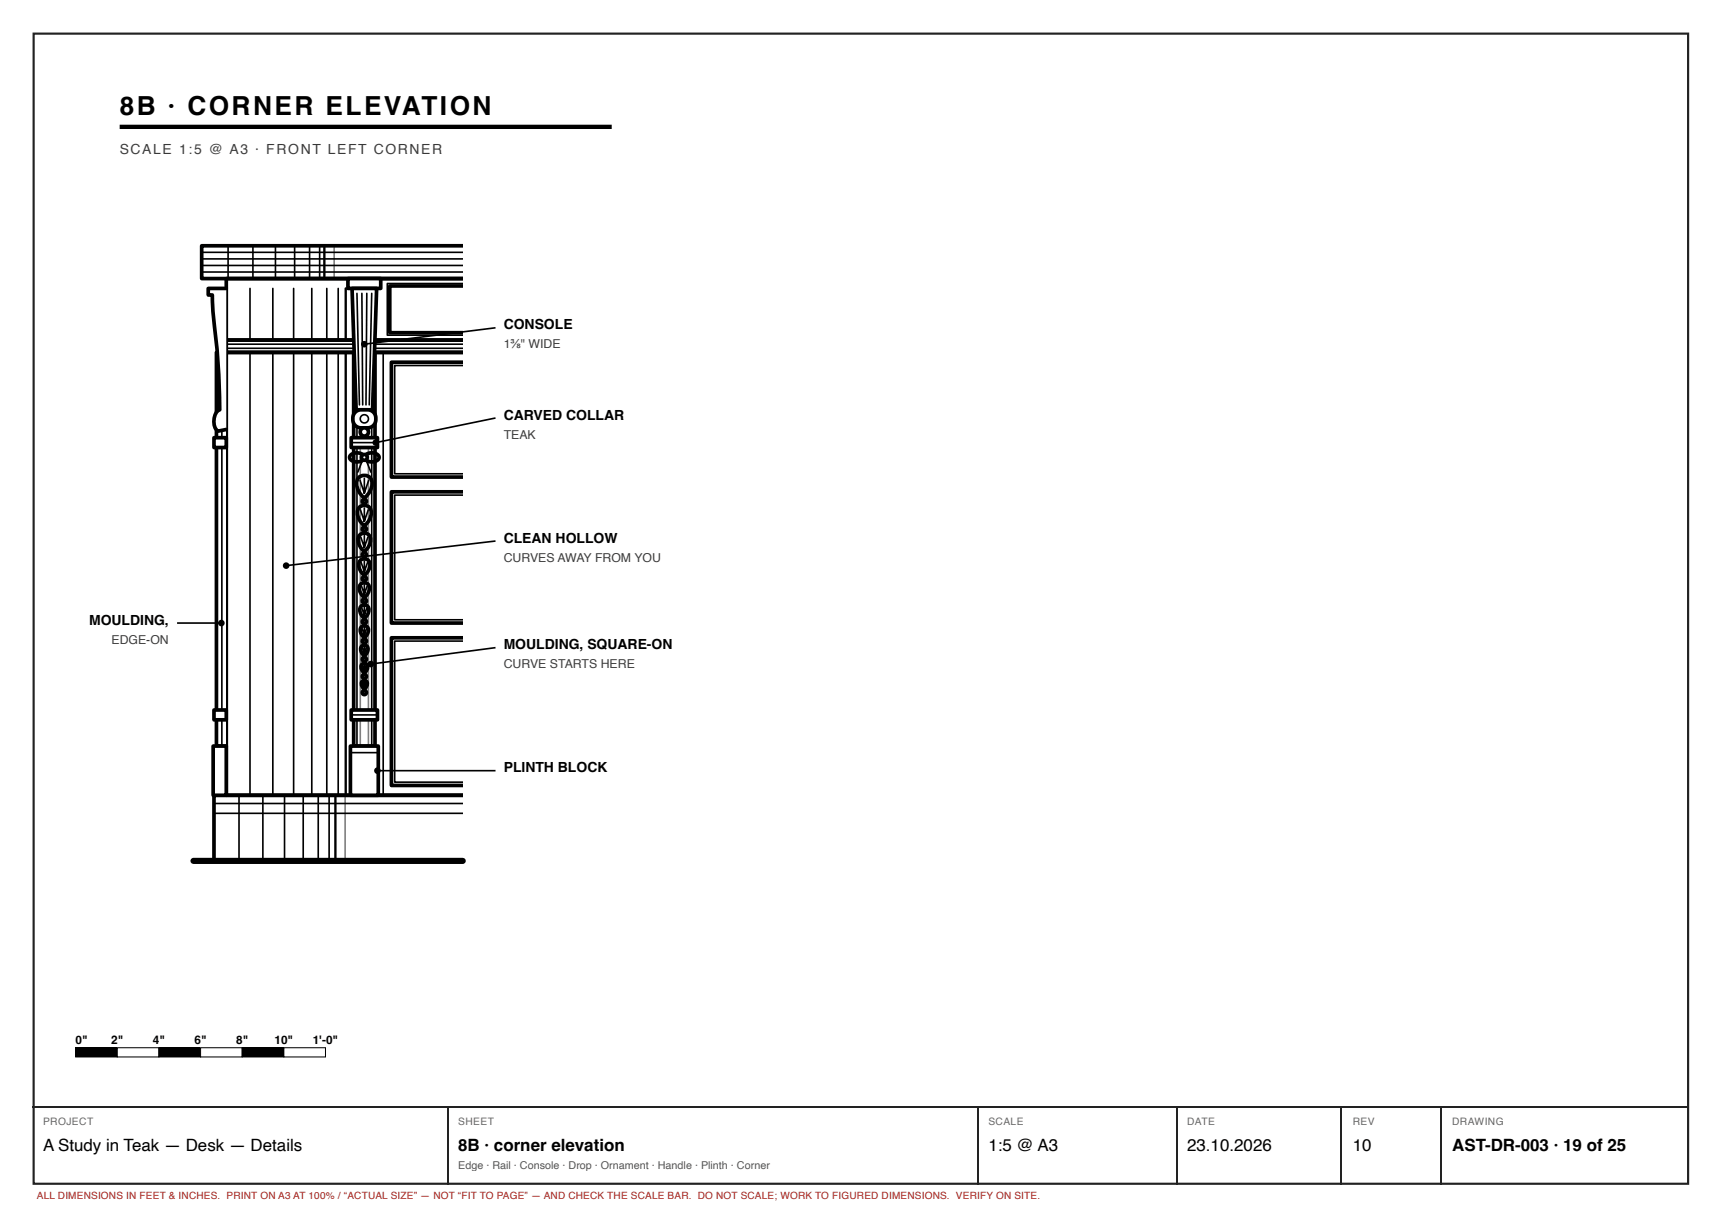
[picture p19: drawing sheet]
<svg xmlns="http://www.w3.org/2000/svg" width="420mm" height="297mm" viewBox="0 0 420 297" stroke-linecap="round" stroke-linejoin="round" font-family="sans-serif">
<defs><g id="words">
<text font-size="6.4" x="29.2" y="27.9">8B · CORNER ELEVATION</text>
<g font-size="4.1">
<text x="10.5" y="280.7">A Study in Teak — Desk — Details</text>
<text x="111.8" y="280.7">8B · corner elevation</text>
<text x="241" y="280.7">1:5 @ A3</text>
<text x="289.5" y="280.7">23.10.2026</text>
<text x="329.9" y="280.7">10</text>
<text x="354.1" y="280.7">AST-DR-003 · 19 of 25</text>
</g>
<text font-size="3.4" fill="#3d3d3d" x="29.2" y="37.5">SCALE 1:5 @ A3 · FRONT LEFT CORNER</text>
<g font-size="3.4">
<text x="122.8" y="80.3">CONSOLE</text>
<text x="122.8" y="102.3">CARVED COLLAR</text>
<text x="122.8" y="132.3">CLEAN HOLLOW</text>
<text x="21.7" y="152.3">MOULDING,</text>
<text x="122.8" y="158.3">MOULDING, SQUARE-ON</text>
<text x="122.8" y="188.3">PLINTH BLOCK</text>
</g>
<g font-size="3" fill="#3d3d3d">
<text x="122.8" y="84.9">1⅜&quot; WIDE</text>
<text x="122.8" y="106.9">TEAK</text>
<text x="122.8" y="136.9">CURVES AWAY FROM YOU</text>
<text x="27.2" y="156.9">EDGE-ON</text>
<text x="122.8" y="162.9">CURVE STARTS HERE</text>
</g>
<g font-size="2.9">
<text x="18.4" y="254.5">0&quot;</text>
<text x="27.1" y="254.5">2&quot;</text>
<text x="37.3" y="254.5">4&quot;</text>
<text x="47.4" y="254.5">6&quot;</text>
<text x="57.6" y="254.5">8&quot;</text>
<text x="66.9" y="254.5">10&quot;</text>
<text x="76.3" y="254.5">1'-0&quot;</text>
</g>
<text font-size="2.6" fill="#555" x="111.8" y="285">Edge · Rail · Console · Drop · Ornament · Handle · Plinth · Corner</text>
<g font-size="2.5" fill="#666">
<text x="10.5" y="274.4">PROJECT</text>
<text x="111.8" y="274.4">SHEET</text>
<text x="241" y="274.4">SCALE</text>
<text x="289.5" y="274.4">DATE</text>
<text x="329.9" y="274.4">REV</text>
<text x="354.1" y="274.4">DRAWING</text>
</g>
<text font-size="2.4" fill="#a51d17" x="9" y="292.4">ALL DIMENSIONS IN FEET &amp; INCHES. PRINT ON A3 AT 100% / “ACTUAL SIZE” — NOT “FIT TO PAGE” — AND CHECK THE SCALE BAR. DO NOT SCALE; WORK TO FIGURED DIMENSIONS. VERIFY ON SITE.</text>
</g></defs>
<path d="M8.2 8.2h403.5v280.5h-403.5z" fill="none" stroke="#222" stroke-width=".53"/>
<path d="M29.2 30.9h120" fill="none" stroke="#000" stroke-width="1" stroke-linecap="butt"/>
<path d="M112.9 59.9h-63.7v8h63.7M55.2 67.9v15M112.9 69.7h-17.8v11.4h17.8M55.2 82.9h57.7M55.2 85.9h57.7M55.2 82.9v3M55.2 85.9v108M112.9 88.3h-17.4v28h17.4M112.9 119.9h-17.4v32h17.4M112.9 155.5h-17.4v36h17.4M112.9 193.9h-60.7v16h60.7" fill="none" stroke="#000" stroke-width=".9"/>
<g fill="none" stroke="#000" stroke-width=".4">
<path d="M55.6 59.9v8M61.7 59.9v8M67.2 59.9v8M71.9 59.9v8M75.5 59.9v8M78 59.9v8M81.5 59.9v8M49.2 61.5h63.7M49.2 63.1h63.7M49.2 64.7h63.7M49.2 66.3h63.7M61 70.3v12.6"/>
<path d="M66.5 70.3v12.6M71.6 70.3v12.6M76 70.3v12.6M79.7 70.3v12.6M82.5 70.3v12.6M86.7 70.3v12.6M112.9 69.1h-18.4v12.6h18.4M55.2 83.9h57.7M55.2 84.9h57.7M61 85.9v108M66.5 85.9v108M71.6 85.9v108"/>
<path d="M76 85.9v108M79.7 85.9v108M82.5 85.9v108M86.7 85.9v108M93.5 85.9v108M112.9 89.1h-16.6v26.4h16.6M112.9 120.7h-16.6v30.4h16.6M112.9 156.3h-16.6v34.4h16.6M52.2 195.9h60.7M52.2 198.3h60.7M58.3 193.9v16M64.1 193.9v16"/>
<path d="M69.4 193.9v16M73.9 193.9v16M77.6 193.9v16M80.3 193.9v16M84.2 193.9v16"/>
</g>
<path d="M79.1 59.9v8M84.3 70.3v12.6M84.3 85.9v108M81.8 193.9v16" fill="none" stroke="#000" stroke-width=".58"/>
<path d="M86.3 85.9h5.2v96h-5.2z" fill="#fff"/>
<path d="M86.3 85.9h5.2v96h-5.2z" fill="none" stroke="#000" stroke-width=".9"/>
<path d="M87.1 85.9v96M87.9 85.9v96M89.8 85.9v96M90.7 85.9v96" fill="none" stroke="#000" stroke-width=".4"/>
<path d="M85.7 106.7h6.4v2.4h-6.4z" fill="#fff"/>
<path d="M85.7 106.7h6.4v2.4h-6.4z" fill="none" stroke="#000" stroke-width=".9"/>
<path d="M85.7 107.9h6.4" fill="none" stroke="#000" stroke-width=".4"/>
<path d="M85.7 173.1h6.4v2.4h-6.4z" fill="#fff"/>
<path d="M85.6 110.9a2.23 2.23 0 0 1 3.2 .5 1.88 1.88 0 0 1-2.7 1 .88 .88 0 0 1-.8-.6 .88 .88 0 0 1 .3-.9zM89.2 110.9a2.23 2.23 0 0 1 3.2 .5 1.88 1.88 0 0 1-2.7 1 .88 .88 0 0 1-.8-.6 .88 .88 0 0 1 .3-.9zM85.7 173.1h6.4v2.4h-6.4z" fill="none" stroke="#000" stroke-width=".9"/>
<path d="M85.7 174.3h6.4" fill="none" stroke="#000" stroke-width=".4"/>
<circle cx="88.9" cy="111.5" r=".7" fill="#fff"/>
<g fill="none" stroke="#000" stroke-width=".9">
<path d="M87.6 116.3a1.98 1.98 0 0 1 2.5 0 1.98 1.98 0 0 1 .6 2.4 5.1 5.1 0 0 1-1.8 2.8 4.2 4.2 0 0 1-1.7-4.7zM87.6 123.7a1.75 1.75 0 0 1 2.2-.2 1.75 1.75 0 0 1 .7 1.9 4.5 4.5 0 0 1-1.6 2.8 3.8 3.8 0 0 1-1.6-4zM87.8 130.4a1.66 1.66 0 0 1 2.2 0 1.66 1.66 0 0 1 .2 2.2l-.8 1.3-.5 .6a3.1 3.1 0 0 1-1.1-4.1zM87.8 136.7a1.46 1.46 0 0 1 1.9-.2 1.46 1.46 0 0 1 .4 1.9l-.7 1.3-.5 .6a2.83 2.83 0 0 1-1.1-3.6zM87.9 142.5a1.31 1.31 0 0 1 1.7-.2 1.31 1.31 0 0 1 .4 1.7l-.6 1.2-.5 .5a2.55 2.55 0 0 1-1-3.2zM88 147.9a1.18 1.18 0 0 1 1.6-.2 1.18 1.18 0 0 1 .3 1.6l-.6 1-.4 .5a2.3 2.3 0 0 1-.9-2.9zM88 153a1.03 1.03 0 0 1 1.3-.3 1.03 1.03 0 0 1 .5 1.2l-.5 1.1-.4 .5a2.23 2.23 0 0 1-.9-2.5zM88.1 157.7a1 1 0 0 1 1.5-.1 1 1 0 0 1 0 1.4l-.7 1a2.01 2.01 0 0 1-.8-2.3zM88.2 162.1a.9 .9 0 0 1 1.3-.1 .9 .9 0 0 1 0 1.3l-.6 .8a1.8 1.8 0 0 1-.7-2zM88.4 166.1h.9a1.3 1.3 0 0 1-.4 2 1.42 1.42 0 0 1-.5-2z"/>
<circle cx="88.9" cy="111.5" r=".7"/>
<circle cx="88.9" cy="135.3" r=".5"/>
<circle cx="88.9" cy="129" r=".5"/>
<circle cx="88.9" cy="122.3" r=".5"/>
<circle cx="88.9" cy="156.3" r=".5"/>
<circle cx="88.9" cy="141.1" r=".5"/>
<circle cx="88.9" cy="146.5" r=".5"/>
<circle cx="88.9" cy="151.6" r=".5"/>
<circle cx="88.9" cy="164.9" r=".5"/>
<circle cx="88.9" cy="168.9" r=".5"/>
<circle cx="88.9" cy="160.8" r=".5"/>
</g>
<g fill="none" stroke="#000" stroke-width=".4">
<path d="M87.8 117.1l1.1 3.2M88.5 112.1l-1.2 3M88.9 116.7v3.6M89.3 112.1l1.2 3M89.9 117.1l-1 3.2M87.9 124.3l1 2.8M88 131l.9 2.5M88.1 137.2l.8 2.2M88.9 123.9v3.2M88.9 130.6v2.9M88.9 136.8v2.6M89.6 137.2l-.7 2.2"/>
<path d="M89.7 131l-.8 2.5M89.8 124.3l-.9 2.8M88.2 142.9l.7 2M88.2 148.2l.7 1.9M88.3 153.2l.6 1.7M88.3 157.9l.6 1.5M88.9 142.6v2.3M88.9 148v2.1M88.9 153v1.9M88.9 157.7v1.7M89.4 157.9l-.5 1.5M89.4 153.2l-.5 1.7"/>
<path d="M89.5 148.2l-.6 1.9M89.5 142.9l-.6 2M88.4 162.3l.5 1.3M88.4 166.4l.5 1.2M88.9 162.1v1.5M88.9 166.2v1.4M89.3 166.4l-.4 1.2M89.3 162.3l-.4 1.3"/>
</g>
<path d="M85.5 181.9h6.8v12h-6.8z" fill="#fff"/>
<path d="M85.5 181.9h6.8v12h-6.8z" fill="none" stroke="#000" stroke-width=".9"/>
<path d="M85.5 183.5h6.8" fill="none" stroke="#000" stroke-width=".4"/>
<path d="M84.9 67.9h8v2.4h-8z" fill="#fff"/>
<path d="M84.9 67.9h8v2.4h-8z" fill="none" stroke="#000" stroke-width=".9"/>
<path d="M85.9 70.3h6l-1 29.6h-4z" fill="#fff"/>
<path d="M85.9 70.3h6l-1 29.6h-4z" fill="none" stroke="#000" stroke-width=".9"/>
<path d="M87.1 71.5l.6 27.2M88.3 71.5l.2 27.2M89.5 71.5l-.2 27.2M90.7 71.5l-.6 27.2" fill="none" stroke="#000" stroke-width=".4"/>
<path d="M86.6 100.5l1.1-.5 2-.1a2.21 2.21 0 0 1 2 2.2 2.21 2.21 0 0 1-2 2.2h-1.6a2.23 2.23 0 0 1-2-1.4 2.23 2.23 0 0 1 .5-2.4z" fill="#fff"/>
<path d="M86.6 100.5l1.1-.5 2-.1a2.21 2.21 0 0 1 2 2.2 2.21 2.21 0 0 1-2 2.2h-1.6a2.23 2.23 0 0 1-2-1.4 2.23 2.23 0 0 1 .5-2.4z" fill="none" stroke="#000" stroke-width=".9"/>
<circle cx="88.9" cy="102.1" r="1" fill="none" stroke="#000" stroke-width=".4"/>
<circle cx="88.9" cy="105.3" r="1" fill="#fff"/>
<circle cx="88.9" cy="105.3" r="1" fill="none" stroke="#000" stroke-width=".9"/>
<path d="M52.8 85.9h2.4v96h-2.4z" fill="#fff"/>
<path d="M55.2 85.9h-2.4v96h2.4" fill="none" stroke="#000" stroke-width=".9"/>
<path d="M54.1 85.9v96" fill="none" stroke="#000" stroke-width=".4"/>
<path d="M52.2 106.7h3v2.4h-3z" fill="#fff"/>
<path d="M52.2 106.7h3v2.4h-3z" fill="none" stroke="#000" stroke-width=".9"/>
<path d="M52.2 173.1h3v2.4h-3z" fill="#fff"/>
<path d="M52.2 173.1h3v2.4h-3z" fill="none" stroke="#000" stroke-width=".9"/>
<path d="M52 181.9h3.2v12h-3.2z" fill="#fff"/>
<path d="M52 181.9h3.2v12h-3.2z" fill="none" stroke="#000" stroke-width=".9"/>
<path d="M50.8 70.3h4.4v34.4l-2 .4a3.4 3.4 0 0 1 .4-5.2 239.9 239.9 0 0 0-1.8-25.4v-2.6h-1z" fill="#fff"/>
<path d="M55.2 70.3h-4.4v1.6h1l.1 3.8 .6 5.8a159.1 159.1 0 0 1 1.1 18.4 3.4 3.4 0 0 0-1.2 4.3l.8 .9 2-.4" fill="none" stroke="#000" stroke-width=".9"/>
<path d="M47.2 209.9h65.7" fill="none" stroke="#000" stroke-width="1.5"/>
<path d="M120.8 79.9l-32 4M120.8 101.9l-29.2 6M120.8 131.9l-51 6M43.2 151.9h10.8M120.8 157.9l-30.4 4M92 187.9h28.8" fill="none" stroke="#000" stroke-width=".4"/>
<g fill="#000">
<path d="M18.4 255.5h10.2v2.2h-10.2z"/>
<circle cx="88.8" cy="83.9" r=".8"/>
<circle cx="91.6" cy="107.9" r=".8"/>
<circle cx="69.8" cy="137.9" r=".8"/>
<circle cx="54" cy="151.9" r=".8"/>
<circle cx="90.4" cy="161.9" r=".8"/>
<circle cx="92" cy="187.9" r=".8"/>
</g>
<path d="M18.4 255.5h10.2v2.2h-10.2z" fill="none" stroke="#000" stroke-width=".25"/>
<path d="M28.6 255.5h10.2v2.2h-10.2z" fill="#fff"/>
<path d="M28.6 255.5h10.2v2.2h-10.2zM38.8 255.5h10.1v2.2h-10.1z" fill="none" stroke="#000" stroke-width=".25"/>
<path d="M38.8 255.5h10.1v2.2h-10.1z" fill="#000"/>
<path d="M48.9 255.5h10.2v2.2h-10.2z" fill="#fff"/>
<path d="M48.9 255.5h10.2v2.2h-10.2zM59.1 255.5h10.1v2.2h-10.1z" fill="none" stroke="#000" stroke-width=".25"/>
<path d="M59.1 255.5h10.1v2.2h-10.1z" fill="#000"/>
<path d="M69.2 255.5h10.2v2.2h-10.2z" fill="#fff"/>
<path d="M69.2 255.5h10.2v2.2h-10.2z" fill="none" stroke="#000" stroke-width=".25"/>
<path d="M7.9 270h404.1M109.1 270.1v18.8M238.5 270.1v18.8M286.9 270.1v18.8M327.2 270.1v18.8M351.5 270.1v18.8" fill="none" stroke="#222" stroke-width=".26"/>
<use href="#words"/>
</svg>
